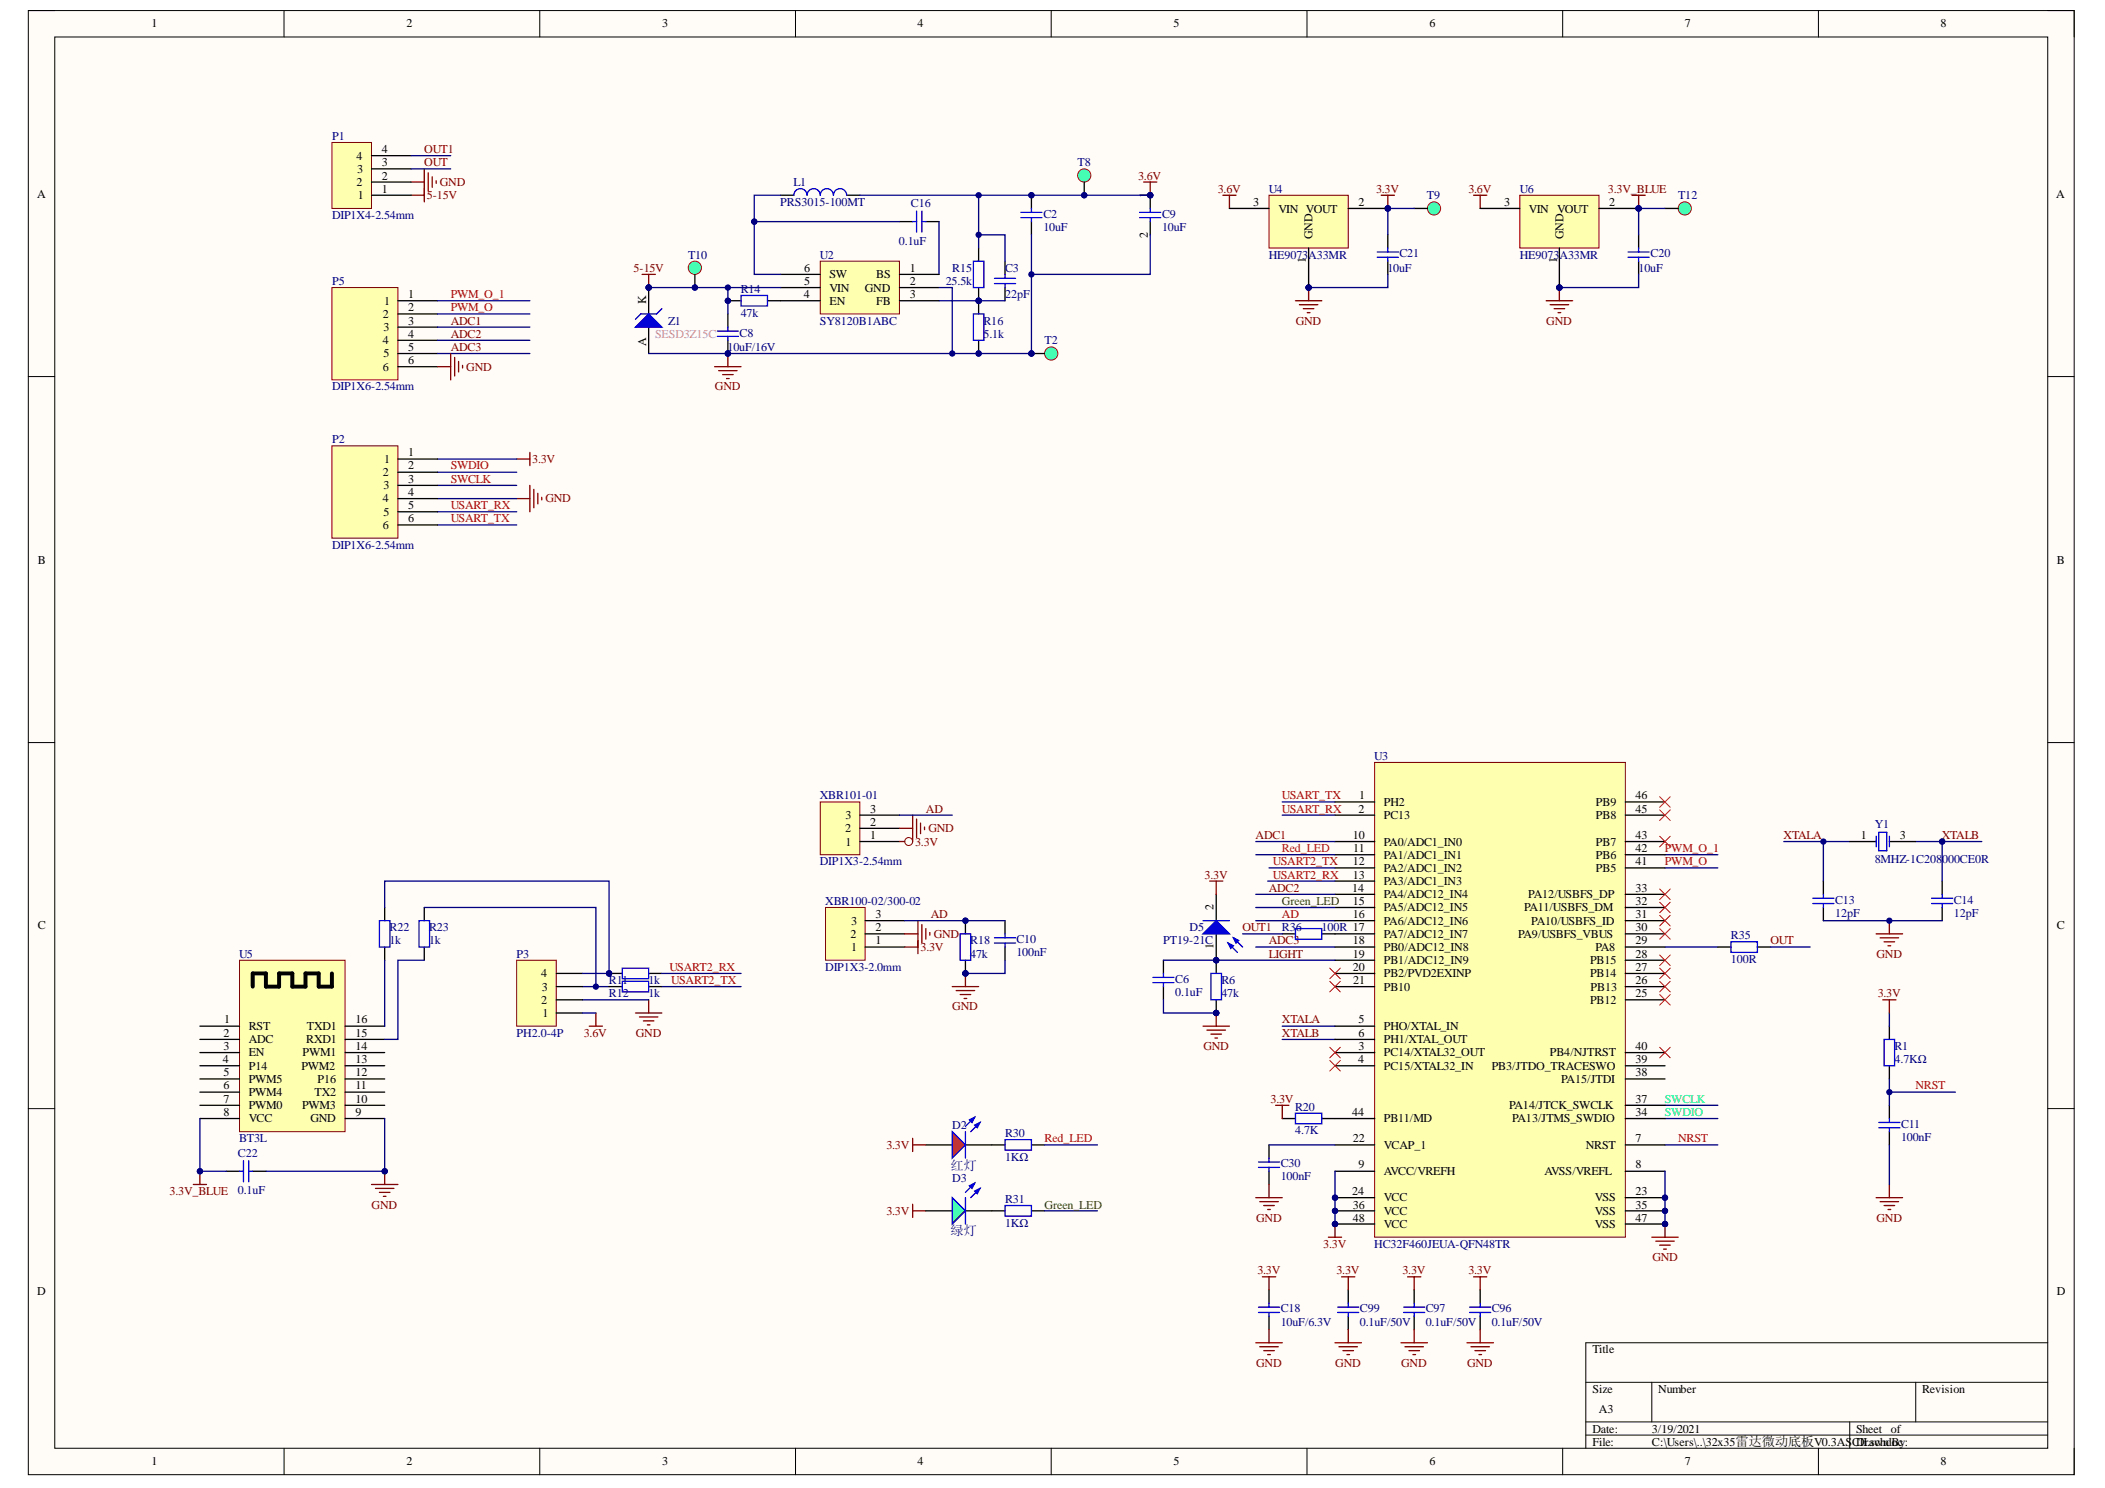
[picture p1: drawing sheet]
<svg xmlns="http://www.w3.org/2000/svg" width="297mm" height="210mm" viewBox="0 0 297 210" stroke-linecap="round" stroke-linejoin="round" font-family="sans-serif">
<defs><g id="words">
<g font-size="1.9" fill="#000080">
<text x="134.1" y="165">红灯</text>
<text x="134.1" y="174.3">绿灯</text>
</g>
<g font-size="1.7">
<text x="21.4" y="3.9">1</text>
<text x="57.3" y="3.9">2</text>
<text x="93.5" y="3.9">3</text>
<text x="129.5" y="3.9">4</text>
<text x="165.6" y="3.9">5</text>
<text x="201.7" y="3.9">6</text>
<text x="237.7" y="3.9">7</text>
<text x="273.8" y="3.9">8</text>
<text x="50.3" y="22.5">4</text>
<text x="53.9" y="23.5">3</text>
<text x="53.9" y="21.6">4</text>
<text x="5.2" y="27.9">A</text>
<text x="50.3" y="26.3">2</text>
<text x="50.4" y="24.4">3</text>
<text x="50.5" y="28.1">1</text>
<text x="53.9" y="27.2">1</text>
<text x="53.9" y="25.3">2</text>
<text x="162" y="27.9" transform="rotate(-90 162 27.9)">1</text>
<text x="176.8" y="29.1">3</text>
<text x="180.4" y="30">VIN VOUT</text>
<text x="191.7" y="29.1">2</text>
<text x="212.3" y="29.1">3</text>
<text x="215.7" y="30">VIN VOUT</text>
<text x="227.1" y="29.1">2</text>
<text x="290.2" y="27.9">A</text>
<text x="162" y="33.5" transform="rotate(-90 162 33.5)">2</text>
<text x="185.2" y="33.7" transform="rotate(-90 185.2 33.7)">GND</text>
<text x="220.6" y="33.7" transform="rotate(-90 220.6 33.7)">GND</text>
<text x="113.5" y="40.2">5</text>
<text x="113.5" y="38.3">6</text>
<text x="117" y="41.1">VIN</text>
<text x="117" y="39.3">SW</text>
<text x="122" y="41.1">GND</text>
<text x="123.6" y="39.3">BS</text>
<text x="128.4" y="38.3">1</text>
<text x="128.4" y="40.2">2</text>
<text x="184.3" y="37.1" transform="rotate(-90 184.3 37.1)">1</text>
<text x="219.7" y="37.1" transform="rotate(-90 219.7 37.1)">1</text>
<text x="54" y="44.9">2</text>
<text x="54.1" y="46.7">3</text>
<text x="54.2" y="43">1</text>
<text x="57.6" y="42.1">1</text>
<text x="57.6" y="43.9">2</text>
<text x="57.6" y="45.8">3</text>
<text x="57.6" y="47.6">4</text>
<text x="91.2" y="42.8" transform="rotate(-90 91.2 42.8)">K</text>
<text x="113.4" y="42.1">4</text>
<text x="117" y="43">EN</text>
<text x="123.6" y="43">FB</text>
<text x="128.4" y="42.1">3</text>
<text x="54" y="48.6">4</text>
<text x="54" y="52.3">6</text>
<text x="54.1" y="50.4">5</text>
<text x="57.6" y="49.5">5</text>
<text x="57.6" y="51.4">6</text>
<text x="91.2" y="48.8" transform="rotate(-90 91.2 48.8)">A</text>
<text x="54.2" y="65.3">1</text>
<text x="57.6" y="64.4">1</text>
<text x="54" y="67.2">2</text>
<text x="54" y="70.9">4</text>
<text x="54.1" y="69">3</text>
<text x="57.6" y="66.2">2</text>
<text x="57.6" y="68.1">3</text>
<text x="57.6" y="69.9">4</text>
<text x="57.6" y="71.8">5</text>
<text x="54" y="74.6">6</text>
<text x="54.1" y="72.7">5</text>
<text x="57.6" y="73.7">6</text>
<text x="5.3" y="79.5">B</text>
<text x="290.2" y="79.5">B</text>
<text x="191.8" y="112.8">1</text>
<text x="195.3" y="113.7">PH2</text>
<text x="225.2" y="113.7">PB9</text>
<text x="230.8" y="112.8">46</text>
<text x="119.2" y="117.4">2</text>
<text x="119.3" y="119.3">1</text>
<text x="119.3" y="115.6">3</text>
<text x="122.8" y="118.4">1</text>
<text x="122.8" y="116.5">2</text>
<text x="122.8" y="114.6">3</text>
<text x="190.9" y="118.4">10</text>
<text x="191.7" y="114.6">2</text>
<text x="195.3" y="115.6">PC13</text>
<text x="195.3" y="119.3">PA0/ADC1_IN0</text>
<text x="225.2" y="119.3">PB7</text>
<text x="225.2" y="115.6">PB8</text>
<text x="230.8" y="118.4">43</text>
<text x="230.8" y="114.6">45</text>
<text x="262.6" y="118.4">1</text>
<text x="268.1" y="118.4">3</text>
<text x="190.8" y="125.8">14</text>
<text x="190.9" y="122.1">12</text>
<text x="190.9" y="123.9">13</text>
<text x="191" y="120.2">11</text>
<text x="195.3" y="121.1">PA1/ADC1_IN1</text>
<text x="195.3" y="123">PA2/ADC1_IN2</text>
<text x="195.3" y="124.9">PA3/ADC1_IN3</text>
<text x="225.2" y="123">PB5</text>
<text x="225.2" y="121.1">PB6</text>
<text x="230.8" y="125.8">33</text>
<text x="230.8" y="122.1">41</text>
<text x="230.8" y="120.2">42</text>
<text x="5.3" y="131.1">C</text>
<text x="120.1" y="130.4">3</text>
<text x="123.6" y="131.4">2</text>
<text x="123.6" y="129.5">3</text>
<text x="171.3" y="128.4" transform="rotate(-90 171.3 128.4)">2</text>
<text x="190.9" y="127.6">15</text>
<text x="190.9" y="129.5">16</text>
<text x="195.3" y="126.7">PA4/ADC12_IN4</text>
<text x="195.3" y="128.6">PA5/ADC12_IN5</text>
<text x="195.3" y="130.4">PA6/ADC12_IN6</text>
<text x="215.1" y="128.6">PA11/USBFS_DM</text>
<text x="215.7" y="126.7">PA12/USBFS_DP</text>
<text x="216.1" y="130.4">PA10/USBFS_ID</text>
<text x="230.8" y="131.4">30</text>
<text x="230.8" y="129.5">31</text>
<text x="230.8" y="127.6">32</text>
<text x="290.2" y="131.1">C</text>
<text x="76.4" y="137.9">4</text>
<text x="120" y="132.3">2</text>
<text x="120.1" y="134.2">1</text>
<text x="123.6" y="133.2">1</text>
<text x="171.3" y="133.8" transform="rotate(-90 171.3 133.8)">1</text>
<text x="190.9" y="133.2">18</text>
<text x="190.9" y="135.1">19</text>
<text x="190.9" y="136.9">20</text>
<text x="195.3" y="132.3">PA7/ADC12_IN7</text>
<text x="195.3" y="134.2">PB0/ADC12_IN8</text>
<text x="195.3" y="136">PB1/ADC12_IN9</text>
<text x="195.3" y="137.9">PB2/PVD2EXINP</text>
<text x="214.2" y="132.3">PA9/USBFS_VBUS</text>
<text x="224.4" y="137.9">PB14</text>
<text x="224.4" y="136">PB15</text>
<text x="225.1" y="134.2">PA8</text>
<text x="230.8" y="136.9">27</text>
<text x="230.8" y="135.1">28</text>
<text x="230.8" y="133.2">29</text>
<text x="76.4" y="141.6">2</text>
<text x="76.5" y="139.7">3</text>
<text x="76.5" y="143.4">1</text>
<text x="191" y="138.8">21</text>
<text x="195.3" y="139.7">PB10</text>
<text x="224.4" y="141.6">PB12</text>
<text x="224.5" y="139.7">PB13</text>
<text x="230.8" y="140.7">25</text>
<text x="230.8" y="138.8">26</text>
<text x="31.5" y="150">4</text>
<text x="31.5" y="146.2">2</text>
<text x="31.5" y="148.1">3</text>
<text x="31.6" y="144.4">1</text>
<text x="35.1" y="145.3">RST</text>
<text x="35.1" y="147.2">ADC</text>
<text x="35.1" y="149">EN</text>
<text x="42.7" y="149">PWM1</text>
<text x="43.2" y="147.2">RXD1</text>
<text x="43.3" y="145.3">TXD1</text>
<text x="50.2" y="150">13</text>
<text x="50.2" y="148.1">14</text>
<text x="50.2" y="146.2">15</text>
<text x="50.2" y="144.4">16</text>
<text x="191.6" y="150">4</text>
<text x="191.7" y="148.1">3</text>
<text x="191.7" y="144.4">5</text>
<text x="191.7" y="146.2">6</text>
<text x="195.3" y="149">PC14/XTAL32_OUT</text>
<text x="195.3" y="145.3">PHO/XTAL_IN</text>
<text x="195.3" y="147.2">PH1/XTAL_OUT</text>
<text x="218.7" y="149">PB4/NJTRST</text>
<text x="230.8" y="150">39</text>
<text x="230.8" y="148.1">40</text>
<text x="31.5" y="151.8">5</text>
<text x="31.5" y="153.7">6</text>
<text x="31.5" y="155.5">7</text>
<text x="35.1" y="150.9">P14</text>
<text x="35.1" y="152.7">PWM5</text>
<text x="35.1" y="154.6">PWM4</text>
<text x="42.5" y="150.9">PWM2</text>
<text x="44.4" y="154.6">TX2</text>
<text x="44.8" y="152.7">P16</text>
<text x="50.2" y="155.5">10</text>
<text x="50.2" y="153.7">11</text>
<text x="50.2" y="151.8">12</text>
<text x="195.3" y="150.9">PC15/XTAL32_IN</text>
<text x="210.5" y="150.9">PB3/JTDO_TRACESWO</text>
<text x="220.3" y="152.7">PA15/JTDI</text>
<text x="230.8" y="155.5">37</text>
<text x="230.8" y="151.8">38</text>
<text x="31.5" y="157.4">8</text>
<text x="35.1" y="156.5">PWM0</text>
<text x="35.1" y="158.3">VCC</text>
<text x="42.6" y="156.5">PWM3</text>
<text x="43.8" y="158.3">GND</text>
<text x="50.2" y="157.4">9</text>
<text x="190.8" y="157.4">44</text>
<text x="190.9" y="161.1">22</text>
<text x="195.3" y="158.3">PB11/MD</text>
<text x="213" y="156.5">PA14/JTCK_SWCLK</text>
<text x="213.4" y="158.3">PA13/JTMS_SWDIO</text>
<text x="230.8" y="161.1">7</text>
<text x="230.8" y="157.4">34</text>
<text x="191.7" y="164.8">9</text>
<text x="195.3" y="165.8">AVCC/VREFH</text>
<text x="195.3" y="162">VCAP_1</text>
<text x="217.9" y="165.8">AVSS/VREFL</text>
<text x="223.8" y="162">NRST</text>
<text x="230.8" y="164.8">8</text>
<text x="190.8" y="168.5">24</text>
<text x="190.9" y="170.5">36</text>
<text x="190.9" y="172.3">48</text>
<text x="195.3" y="169.5">VCC</text>
<text x="195.3" y="171.4">VCC</text>
<text x="195.3" y="173.3">VCC</text>
<text x="225" y="169.5">VSS</text>
<text x="225" y="171.4">VSS</text>
<text x="225" y="173.3">VSS</text>
<text x="230.8" y="168.5">23</text>
<text x="230.8" y="170.5">35</text>
<text x="230.8" y="172.3">47</text>
<text x="5.2" y="182.7">D</text>
<text x="290.2" y="182.7">D</text>
<text x="224.7" y="190.9">Title</text>
<text x="224.7" y="196.5">Size</text>
<text x="234" y="196.5">Number</text>
<text x="271.2" y="196.5">Revision</text>
<text x="224.7" y="202.1">Date:</text>
<text x="224.7" y="203.9">File:</text>
<text x="225.6" y="199.3">A3</text>
<text x="233.1" y="202.1">3/19/2021</text>
<text x="233.1" y="203.9">C:\Users\..\32x35雷达微动底板V0.3ASCDIIr.schdoc</text>
<text x="261.9" y="202.1">Sheet</text>
<text x="263.7" y="203.9">awn By:</text>
<text x="266.8" y="202.1">of</text>
<text x="21.4" y="206.7">1</text>
<text x="57.3" y="206.7">2</text>
<text x="93.5" y="206.7">3</text>
<text x="129.5" y="206.7">4</text>
<text x="165.6" y="206.7">5</text>
<text x="201.7" y="206.7">6</text>
<text x="237.7" y="206.7">7</text>
<text x="273.8" y="206.7">8</text>
</g>
<g font-size="1.7" fill="#000080">
<text x="46.9" y="19.8">P1</text>
<text x="152.1" y="23.5">T8</text>
<text x="110.1" y="29.1">PRS3015-100MT</text>
<text x="112" y="26.3">L1</text>
<text x="128.5" y="29.2">C16</text>
<text x="179" y="27.2">U4</text>
<text x="201.4" y="28.1">T9</text>
<text x="214.5" y="27.2">U6</text>
<text x="236.8" y="28.1">T12</text>
<text x="46.9" y="30.9">DIP1X4-2.54mm</text>
<text x="126.9" y="34.6">0.1uF</text>
<text x="147.2" y="32.6">10uF</text>
<text x="147.2" y="30.7">C2</text>
<text x="164" y="32.6">10uF</text>
<text x="164" y="30.7">C9</text>
<text x="46.9" y="40.2">P5</text>
<text x="97.1" y="36.5">T10</text>
<text x="104.5" y="41.3">R14</text>
<text x="115.7" y="36.5">U2</text>
<text x="133.5" y="40.2">25.5k</text>
<text x="134.4" y="38.3">R15</text>
<text x="141.8" y="38.3">C3</text>
<text x="179" y="36.5">HE9073A33MR</text>
<text x="195.8" y="38.3">10uF</text>
<text x="197.5" y="36.3">C21</text>
<text x="214.5" y="36.5">HE9073A33MR</text>
<text x="231.2" y="38.3">10uF</text>
<text x="232.9" y="36.3">C20</text>
<text x="94.3" y="45.8">Z1</text>
<text x="104.4" y="47.5">C8</text>
<text x="104.5" y="44.7">47k</text>
<text x="115.7" y="45.8">SY8120B1ABC</text>
<text x="138.8" y="47.6">5.1k</text>
<text x="138.8" y="45.8">R16</text>
<text x="141.8" y="42.1">22pF</text>
<text x="102.7" y="49.5">10uF/16V</text>
<text x="147.4" y="48.6">T2</text>
<text x="46.9" y="55.1">DIP1X6-2.54mm</text>
<text x="46.9" y="62.5">P2</text>
<text x="46.9" y="77.4">DIP1X6-2.54mm</text>
<text x="193.9" y="107.2">U3</text>
<text x="115.7" y="112.8">XBR101-01</text>
<text x="264.5" y="116.8">Y1</text>
<text x="115.7" y="122.1">DIP1X3-2.54mm</text>
<text x="264.5" y="121.7">8MHZ-1C208000CE0R</text>
<text x="55" y="131.4">R22</text>
<text x="60.6" y="131.4">R23</text>
<text x="116.5" y="127.6">XBR100-02/300-02</text>
<text x="167.9" y="131.4">D5</text>
<text x="180.9" y="131.4">R36</text>
<text x="186.5" y="131.4">100R 17</text>
<text x="259" y="127.5">C13</text>
<text x="259" y="129.3">12pF</text>
<text x="275.7" y="127.5">C14</text>
<text x="275.7" y="129.3">12pF</text>
<text x="33.7" y="135.1">U5</text>
<text x="55" y="133.2">1k</text>
<text x="60.6" y="133.2">1k</text>
<text x="72.9" y="135.1">P3</text>
<text x="116.5" y="136.9">DIP1X3-2.0mm</text>
<text x="136.9" y="135.1">47k</text>
<text x="136.9" y="133.2">R18</text>
<text x="143.4" y="134.9">100nF</text>
<text x="143.4" y="133.1">C10</text>
<text x="164.2" y="133.2">PT19-21C</text>
<text x="244.2" y="132.5">R35</text>
<text x="244.2" y="135.8">100R</text>
<text x="85.9" y="140.7">R12</text>
<text x="85.9" y="138.8">R11</text>
<text x="91.5" y="140.7">1k</text>
<text x="91.5" y="138.8">1k</text>
<text x="165.8" y="140.5">0.1uF</text>
<text x="165.8" y="138.6">C6</text>
<text x="172.4" y="140.7">47k</text>
<text x="172.4" y="138.8">R6</text>
<text x="72.9" y="146.2">PH2.0-4P</text>
<text x="267.3" y="148.1">R1</text>
<text x="267.3" y="150">4.7KΩ</text>
<text x="33.7" y="161.1">BT3L</text>
<text x="134.4" y="159.2">D2</text>
<text x="141.8" y="160.4">R30</text>
<text x="182.8" y="160">4.7K</text>
<text x="182.8" y="156.7">R20</text>
<text x="268.3" y="159.1">C11</text>
<text x="268.3" y="160.9">100nF</text>
<text x="33.6" y="163.2">C22</text>
<text x="134.4" y="166.7">D3</text>
<text x="141.8" y="163.7">1KΩ</text>
<text x="180.7" y="166.5">100nF</text>
<text x="180.7" y="164.7">C30</text>
<text x="33.6" y="168.4">0.1uF</text>
<text x="141.8" y="169.7">R31</text>
<text x="141.8" y="173">1KΩ</text>
<text x="193.9" y="176.1">HC32F460JEUA-QFN48TR</text>
<text x="180.7" y="185.1">C18</text>
<text x="191.9" y="185.1">C99</text>
<text x="201.2" y="185.1">C97</text>
<text x="210.5" y="185.1">C96</text>
<text x="180.7" y="187">10uF/6.3V</text>
<text x="191.9" y="187">0.1uF/50V</text>
<text x="201.2" y="187">0.1uF/50V</text>
<text x="210.5" y="187">0.1uF/50V</text>
</g>
<g font-size="1.7" fill="#800000">
<text x="59.9" y="23.5">OUT</text>
<text x="59.9" y="21.6">OUT1</text>
<text x="60.2" y="28.1">5-15V</text>
<text x="62.1" y="26.3">GND</text>
<text x="160.6" y="25.3">3.6V</text>
<text x="171.8" y="27.2">3.6V</text>
<text x="194.2" y="27.2">3.3V</text>
<text x="207.2" y="27.2">3.6V</text>
<text x="226.9" y="27.2">3.3V_BLUE</text>
<text x="89.4" y="38.3">5-15V</text>
<text x="63.6" y="45.8">ADC1</text>
<text x="63.6" y="47.6">ADC2</text>
<text x="182.8" y="45.8">GND</text>
<text x="218.2" y="45.8">GND</text>
<text x="63.6" y="49.5">ADC3</text>
<text x="65.8" y="52.3">GND</text>
<text x="100.9" y="55.1">GND</text>
<text x="75.1" y="65.3">3.3V</text>
<text x="77" y="70.9">GND</text>
<text x="129.1" y="119.3">3.3V</text>
<text x="130.7" y="114.6">AD</text>
<text x="131" y="117.4">GND</text>
<text x="177.2" y="118.4">ADC1</text>
<text x="251.7" y="118.4">XTALA</text>
<text x="274" y="118.4">XTALB</text>
<text x="170" y="123.9">3.3V</text>
<text x="179" y="125.8">ADC2</text>
<text x="131.3" y="129.5">AD</text>
<text x="175.3" y="131.4">OUT1</text>
<text x="129.9" y="134.2">3.3V</text>
<text x="131.8" y="132.3">GND</text>
<text x="179" y="133.2">ADC3</text>
<text x="179" y="135.1">LIGHT</text>
<text x="249.8" y="133.2">OUT</text>
<text x="264.8" y="135.1">GND</text>
<text x="134.4" y="142.5">GND</text>
<text x="265" y="140.7">3.3V</text>
<text x="82.4" y="146.2">3.6V</text>
<text x="89.7" y="146.2">GND</text>
<text x="169.8" y="148.1">GND</text>
<text x="180.9" y="144.4">XTALA</text>
<text x="180.9" y="146.2">XTALB</text>
<text x="179.3" y="155.5">3.3V</text>
<text x="125.1" y="162">3.3V</text>
<text x="23.9" y="168.5">3.3V_BLUE</text>
<text x="52.4" y="170.5">GND</text>
<text x="125.1" y="171.4">3.3V</text>
<text x="177.3" y="172.3">GND</text>
<text x="264.8" y="172.3">GND</text>
<text x="177.4" y="179.8">3.3V</text>
<text x="186.7" y="176.1">3.3V</text>
<text x="188.6" y="179.8">3.3V</text>
<text x="197.9" y="179.8">3.3V</text>
<text x="207.2" y="179.8">3.3V</text>
<text x="233.2" y="177.9">GND</text>
<text x="177.3" y="192.8">GND</text>
<text x="188.4" y="192.8">GND</text>
<text x="197.7" y="192.8">GND</text>
<text x="207" y="192.8">GND</text>
</g>
<g font-size="1.7" fill="#bf0000">
<text x="63.6" y="43.9">PWM_O</text>
<text x="63.6" y="42.1">PWM_O_1</text>
<text x="63.6" y="66.2">SWDIO</text>
<text x="63.6" y="68.1">SWCLK</text>
<text x="63.6" y="71.8">USART_RX</text>
<text x="63.6" y="73.7">USART_TX</text>
<text x="180.9" y="112.8">USART_TX</text>
<text x="180.9" y="114.6">USART_RX</text>
<text x="179.6" y="122.1">USART2_TX</text>
<text x="179.6" y="123.9">USART2_RX</text>
<text x="234.9" y="122.1">PWM_O</text>
<text x="234.9" y="120.2">PWM_O_1</text>
<text x="180.9" y="129.5">AD</text>
<text x="94.5" y="136.9">USART2_RX</text>
<text x="94.7" y="138.8">USART2_TX</text>
<text x="270.3" y="153.7">NRST</text>
<text x="236.8" y="161.1">NRST</text>
</g>
<text font-size="1.7" fill="#f0f" x="92.4" y="47.6">SESD3Z15C</text>
<g font-size="1.7" fill="#f00">
<text x="180.9" y="120.2">Red_LED</text>
<text x="147.4" y="161.1">Red_LED</text>
</g>
<g font-size="1.7" fill="#008000">
<text x="180.9" y="127.6">Green_LED</text>
<text x="147.4" y="170.5">Green_LED</text>
</g>
<g font-size="1.7" fill="#0f0">
<text x="234.9" y="155.5">SWCLK</text>
<text x="234.9" y="157.4">SWDIO</text>
</g>
</g></defs>
<path d="M4 1.5h288.7v206.5h-288.7z" fill-rule="evenodd" fill="#fffcf8"/>
<path d="M4 1.5h288.7v206.5h-288.7z" fill="none" stroke="#000" stroke-width=".14"/>
<path d="M7.7 5.2h281.3v199.1h-281.3z" fill-rule="evenodd" fill="#fffcf8"/>
<g fill="none" stroke="#000" stroke-width=".14">
<path d="M4 1.5h3.7M7.7 5.2h281.3v199.1h-281.3zM40.1 1.5v3.7M76.2 1.5v3.7M112.3 1.5v3.7M148.3 1.5v3.7M184.4 1.5v3.7M220.5 1.5v3.7M256.6 1.5v3.7M289 1.5h3.7v3.7M4 53.1h3.7M289 53.1h3.7"/>
<path d="M4 104.8h3.7M289 104.8h3.7M4 156.4h3.7M289 156.4h3.7M223.8 195h65.2M233.1 195v5.6M270.3 195v5.6M289 189.4h-65.2v14.9M40.1 204.3v3.7M76.2 204.3v3.7M112.3 204.3v3.7M148.3 204.3v3.7"/>
<path d="M184.4 204.3v3.7M220.5 204.3v3.7M223.8 200.6h65.2M223.8 202.4h65.2M256.6 204.3v3.7M261 200.6v3.7M292.7 204.3v3.7"/>
</g>
<path d="M180.9 146.6h7.5M180.9 144.8h7.5" fill="none" stroke="#000080" stroke-width=".19"/>
<path d="M257.3 124.3v1.9M257.3 128v1.9M274.1 124.3v1.9M274.1 128v1.9" fill="none" stroke="#000" stroke-width=".19"/>
<path d="M255.8 126.7h3M255.8 127.5h3M257.3 126.2v.5M257.3 127.5v.5M272.6 126.7h3M272.6 127.5h3M274.1 126.2v.5M274.1 127.5v.5" fill="none" stroke="#00f" stroke-width=".19"/>
<circle cx="274.1" cy="118.7" r=".37" fill="#000080"/>
<circle cx="274.1" cy="118.7" r=".37" fill="none" stroke="#000080" stroke-width=".14"/>
<path d="M257.3 129.9h16.8" fill="none" stroke="#000080" stroke-width=".19"/>
<path d="M264.7 131.7h3.8M265.3 132.3h2.6M265.9 132.9h1.5M266.4 133.4h.4M266.6 129.9v1.8" fill="none" stroke="#800000" stroke-width=".19"/>
<circle cx="266.6" cy="129.9" r=".37" fill="#000080"/>
<circle cx="266.6" cy="129.9" r=".37" fill="none" stroke="#000080" stroke-width=".14"/>
<path d="M266.6 144.8v1.8M266.6 150.3v1.9M266.6 155.9v1.9M266.6 159.6v1.9" fill="none" stroke="#000" stroke-width=".19"/>
<path d="M265.1 158.3h3M265.1 159.1h3M265.9 146.6h1.5v3.7h-1.5zM266.6 157.8v.5M266.6 159.1v.5" fill="none" stroke="#00f" stroke-width=".19"/>
<path d="M180.9 113.1h7.5M180.9 115h7.5M257.3 118.7v5.6M177.2 129.9h11.2M234.9 122.4h7.5M234.9 157.8h7.5M234.9 155.9h7.5M266.6 142.9v1.9M266.6 152.2v3.7M234.9 161.5h7.5M266.6 161.5v5.6" fill="none" stroke="#000080" stroke-width=".19"/>
<path d="M264.7 169h3.8M265.3 169.5h2.6M265.9 170.1h1.5M266.4 170.6h.4M266.6 167.1v1.9" fill="none" stroke="#800000" stroke-width=".19"/>
<path d="M72.9 70.3h1.9M72.9 64.8h1.9M74.8 63.8v1.9M74.8 68.5v3.7M75.3 69v2.6M75.9 69.6v1.5M76.4 70.2v.3" fill="none" stroke="#800000" stroke-width=".18"/>
<circle cx="257.3" cy="118.7" r=".37" fill="#000080"/>
<circle cx="257.3" cy="118.7" r=".37" fill="none" stroke="#000080" stroke-width=".14"/>
<path d="M274.1 118.7v5.6" fill="none" stroke="#000080" stroke-width=".19"/>
<circle cx="274.1" cy="118.7" r=".37" fill="#000080"/>
<circle cx="274.1" cy="118.7" r=".37" fill="none" stroke="#000080" stroke-width=".14"/>
<path d="M251.7 118.7h9.3M270.3 118.7h9.3M266.6 154.1h9.3" fill="none" stroke="#000080" stroke-width=".19"/>
<path d="M261 118.7h3.7M266.6 118.7h3.7" fill="none" stroke="#000" stroke-width=".19"/>
<path d="M264.7 118v1.5M265.1 117.4h1.1v2.6h-1.1zM266.6 118v1.5" fill="none" stroke="#00f" stroke-width=".19"/>
<circle cx="266.6" cy="154.1" r=".37" fill="#000080"/>
<circle cx="266.6" cy="154.1" r=".37" fill="none" stroke="#000080" stroke-width=".14"/>
<path d="M234.9 120.6h7.5" fill="none" stroke="#000080" stroke-width=".19"/>
<path d="M179.1 182v1.8M179.1 185.7v1.9" fill="none" stroke="#000" stroke-width=".19"/>
<path d="M177.6 185.1h3M177.6 184.4h3M179.1 183.8v.6M179.1 185.1v.6" fill="none" stroke="#00f" stroke-width=".19"/>
<path d="M177.2 189.4h3.7M177.8 190h2.6M178.3 190.5h1.5M178.9 191.1h.4M179.1 187.6v1.8" fill="none" stroke="#800000" stroke-width=".19"/>
<path d="M130.6 161.5h3.8M136.2 161.5h3.8" fill="none" stroke="#000" stroke-width=".18"/>
<path d="M134.4 159.6l1.8 1.9-1.8 1.9z" fill="#f00"/>
<path d="M134.4 159.6l1.8 1.9-1.8 1.9zM137.5 157.6l-1.3 1.3M138.3 158.3l-1.3 1.3" fill="none" stroke="#00f" stroke-width=".18"/>
<path d="M137.5 158.7l.8-.4-.4 .8z" fill="#00f"/>
<path d="M137.5 158.7l.8-.4-.4 .8z" fill="none" stroke="#00f" stroke-width=".18"/>
<path d="M136.8 158l.7-.4-.3 .7z" fill="#00f"/>
<path d="M136.2 159.6v3.8M136.8 158l.7-.4-.3 .7zM141.8 160.8h3.7v1.4h-3.7zM141.8 170.1h3.7v1.4h-3.7z" fill="none" stroke="#00f" stroke-width=".18"/>
<path d="M140 161.5h1.8M140 170.8h1.8M145.5 161.5h1.9M145.5 170.8h1.9" fill="none" stroke="#000" stroke-width=".18"/>
<circle cx="235" cy="168.9" r=".37" fill="#000080"/>
<circle cx="235" cy="168.9" r=".37" fill="none" stroke="#000080" stroke-width=".14"/>
<circle cx="188.4" cy="168.9" r=".37" fill="#000080"/>
<circle cx="188.4" cy="168.9" r=".37" fill="none" stroke="#000080" stroke-width=".14"/>
<circle cx="234.9" cy="170.8" r=".37" fill="#000080"/>
<circle cx="234.9" cy="170.8" r=".37" fill="none" stroke="#000080" stroke-width=".14"/>
<circle cx="188.4" cy="170.8" r=".37" fill="#000080"/>
<circle cx="188.4" cy="170.8" r=".37" fill="none" stroke="#000080" stroke-width=".14"/>
<circle cx="234.9" cy="172.7" r=".37" fill="#000080"/>
<circle cx="234.9" cy="172.7" r=".37" fill="none" stroke="#000080" stroke-width=".14"/>
<circle cx="188.4" cy="172.7" r=".37" fill="#000080"/>
<circle cx="188.4" cy="172.7" r=".37" fill="none" stroke="#000080" stroke-width=".14"/>
<path d="M194 107.6h35.4v66.9h-35.4z" fill-rule="evenodd" fill="#ffffb0"/>
<path d="M194 107.6h35.4v66.9h-35.4z" fill="none" stroke="#800000" stroke-width=".14"/>
<g fill="none" stroke="#000" stroke-width=".19">
<path d="M188.4 113.1h5.6M188.4 115h5.6M188.4 118.7h5.6M188.4 120.6h5.6M188.4 122.4h5.6M188.4 124.3h5.6M188.4 126.2h5.6M188.4 128h5.6M188.4 129.9h5.6M188.4 131.7h5.6M188.4 133.6h5.6M188.4 135.5h5.6"/>
<path d="M188.4 137.3h5.6M188.4 139.2h5.6M188.4 148.5h5.6M188.4 150.3h5.6M188.4 144.8h5.6M188.4 146.6h5.6M188.4 161.5h5.6M188.4 165.2h5.6M229.4 161.5h5.5M229.4 165.2h5.5M229.4 169h5.5"/>
</g>
<circle cx="235" cy="168.9" r=".37" fill="#000080"/>
<circle cx="235" cy="168.9" r=".37" fill="none" stroke="#000080" stroke-width=".14"/>
<path d="M188.4 169h5.6" fill="none" stroke="#000" stroke-width=".19"/>
<circle cx="188.4" cy="168.9" r=".37" fill="#000080"/>
<circle cx="188.4" cy="168.9" r=".37" fill="none" stroke="#000080" stroke-width=".14"/>
<path d="M229.4 139.2h5.5M229.4 137.3h5.5M229.4 135.5h5.5M229.4 133.6h5.5M229.4 131.7h5.5M229.4 129.9h5.5M229.4 128h5.5M229.4 126.2h5.5M229.4 141h5.5M229.4 157.8h5.5M229.4 170.8h5.5" fill="none" stroke="#000" stroke-width=".19"/>
<circle cx="234.9" cy="170.8" r=".37" fill="#000080"/>
<circle cx="234.9" cy="170.8" r=".37" fill="none" stroke="#000080" stroke-width=".14"/>
<path d="M188.4 170.8h5.6" fill="none" stroke="#000" stroke-width=".19"/>
<circle cx="188.4" cy="170.8" r=".37" fill="#000080"/>
<circle cx="188.4" cy="170.8" r=".37" fill="none" stroke="#000080" stroke-width=".14"/>
<path d="M229.4 118.7h5.5M229.4 115h5.5M229.4 113.1h5.5M229.4 122.4h5.5M229.4 120.6h5.5M188.4 157.8h5.6M229.4 155.9h5.5M229.4 152.2h5.5M229.4 150.3h5.5M229.4 148.5h5.5M229.4 172.7h5.5" fill="none" stroke="#000" stroke-width=".19"/>
<circle cx="234.9" cy="172.7" r=".37" fill="#000080"/>
<circle cx="234.9" cy="172.7" r=".37" fill="none" stroke="#000080" stroke-width=".14"/>
<path d="M188.4 172.7h5.6" fill="none" stroke="#000" stroke-width=".19"/>
<circle cx="188.4" cy="172.7" r=".37" fill="#000080"/>
<circle cx="188.4" cy="172.7" r=".37" fill="none" stroke="#000080" stroke-width=".14"/>
<path d="M180.9 157.8h1.9M186.5 157.8h1.9M179.1 161.5v1.9M179.1 165.2v1.9" fill="none" stroke="#000" stroke-width=".19"/>
<path d="M182.8 157h3.7v1.5h-3.7zM177.6 164.7h3M177.6 163.9h3M179.1 163.4v.5M179.1 164.7v.5" fill="none" stroke="#00f" stroke-width=".19"/>
<path d="M179.1 161.5h9.3" fill="none" stroke="#000080" stroke-width=".19"/>
<path d="M233.1 174.5h3.7M233.6 175.1h2.6M234.2 175.6h1.5M234.8 176.2h.3M234.9 172.7v1.8" fill="none" stroke="#800000" stroke-width=".19"/>
<circle cx="234.9" cy="172.7" r=".37" fill="#000080"/>
<circle cx="234.9" cy="172.7" r=".37" fill="none" stroke="#000080" stroke-width=".14"/>
<path d="M234.9 165.2v7.5" fill="none" stroke="#000080" stroke-width=".19"/>
<circle cx="234.9" cy="172.7" r=".37" fill="#000080"/>
<circle cx="234.9" cy="172.7" r=".37" fill="none" stroke="#000080" stroke-width=".14"/>
<path d="M177.2 169h3.7M177.8 169.5h2.6M178.3 170.1h1.5M178.9 170.6h.4M179.1 167.1v1.9" fill="none" stroke="#800000" stroke-width=".19"/>
<path d="M188.4 165.2v7.5" fill="none" stroke="#000080" stroke-width=".19"/>
<circle cx="188.4" cy="172.7" r=".37" fill="#000080"/>
<circle cx="188.4" cy="172.7" r=".37" fill="none" stroke="#000080" stroke-width=".14"/>
<g fill="none" stroke="#f00" stroke-width=".14">
<path d="M234.2 112.4l1.5 1.5M234.2 114.2l1.5 1.5M234.2 118l1.5 1.5M235.7 112.4l-1.5 1.5M235.7 114.2l-1.5 1.5M235.7 118l-1.5 1.5M234.2 127.3l1.5 1.5M234.2 129.1l1.5 1.5M234.2 131l1.5 1.5M234.2 134.7l1.5 1.5M234.2 136.6l1.5 1.5M234.2 138.4l1.5 1.5"/>
<path d="M235.7 127.3l-1.5 1.5M235.7 129.1l-1.5 1.5M235.7 131l-1.5 1.5M235.7 134.7l-1.5 1.5M235.7 136.6l-1.5 1.5M235.7 138.4l-1.5 1.5M187.6 147.7l1.5 1.5M187.6 149.6l1.5 1.5M189.1 147.7l-1.5 1.5M189.1 149.6l-1.5 1.5M234.2 140.3l1.5 1.5M234.2 147.7l1.5 1.5"/>
<path d="M235.7 140.3l-1.5 1.5M235.7 147.7l-1.5 1.5"/>
</g>
<circle cx="171.6" cy="142.9" r=".37" fill="#000080"/>
<circle cx="171.6" cy="142.9" r=".37" fill="none" stroke="#000080" stroke-width=".14"/>
<circle cx="171.6" cy="135.5" r=".37" fill="#000080"/>
<circle cx="171.6" cy="135.5" r=".37" fill="none" stroke="#000080" stroke-width=".14"/>
<path d="M171.6 141v1.9" fill="none" stroke="#000" stroke-width=".18"/>
<circle cx="171.6" cy="142.9" r=".37" fill="#000080"/>
<circle cx="171.6" cy="142.9" r=".37" fill="none" stroke="#000080" stroke-width=".14"/>
<path d="M171.6 135.5v1.8" fill="none" stroke="#000" stroke-width=".18"/>
<circle cx="171.6" cy="135.5" r=".37" fill="#000080"/>
<circle cx="171.6" cy="135.5" r=".37" fill="none" stroke="#000080" stroke-width=".14"/>
<path d="M170.9 137.3h1.5v3.7h-1.5z" fill="none" stroke="#00f" stroke-width=".18"/>
<circle cx="171.6" cy="135.5" r=".37" fill="#000080"/>
<circle cx="171.6" cy="135.5" r=".37" fill="none" stroke="#000080" stroke-width=".14"/>
<path d="M171.6 131.7v3.8" fill="none" stroke="#000" stroke-width=".18"/>
<circle cx="171.6" cy="135.5" r=".37" fill="#000080"/>
<circle cx="171.6" cy="135.5" r=".37" fill="none" stroke="#000080" stroke-width=".14"/>
<path d="M171.6 126.2v3.7" fill="none" stroke="#000" stroke-width=".18"/>
<path d="M169.8 129.9h3.7" fill="none" stroke="#00f" stroke-width=".19"/>
<path d="M169.8 131.7l1.8-1.8 1.9 1.8z" fill="#00f"/>
<path d="M169.8 131.7l1.8-1.8 1.9 1.8zM173.3 133l1.3 1.3M174 132.3l1.3 1.3" fill="none" stroke="#00f" stroke-width=".19"/>
<path d="M174 132.3l.8 .4-.4 .3z" fill="#00f"/>
<path d="M174 132.3l.8 .4-.4 .3z" fill="none" stroke="#00f" stroke-width=".19"/>
<path d="M173.3 133l.7 .4-.3 .4z" fill="#00f"/>
<path d="M173.3 133l.7 .4-.3 .4z" fill="none" stroke="#00f" stroke-width=".19"/>
<path d="M169.8 144.8h3.7M170.3 145.3h2.6" fill="none" stroke="#800000" stroke-width=".19"/>
<path d="M170.9 145.9h1.5M171.4 146.4h.4M171.6 142.9v1.9" fill="none" stroke="#800000" stroke-width=".18"/>
<circle cx="171.6" cy="142.9" r=".37" fill="#000080"/>
<circle cx="171.6" cy="142.9" r=".37" fill="none" stroke="#000080" stroke-width=".14"/>
<path d="M164.2 135.5v1.8M164.2 139.2v1.8" fill="none" stroke="#000" stroke-width=".18"/>
<path d="M162.7 138.6h3M162.7 137.9h3M164.2 137.3v.6M164.2 138.6v.6" fill="none" stroke="#00f" stroke-width=".18"/>
<path d="M164.2 141v1.9h7.4" fill="none" stroke="#000080" stroke-width=".18"/>
<circle cx="171.6" cy="142.9" r=".37" fill="#000080"/>
<circle cx="171.6" cy="142.9" r=".37" fill="none" stroke="#000080" stroke-width=".14"/>
<path d="M170.7 124.3h1.9M171.6 124.3v1.9" fill="none" stroke="#800000" stroke-width=".18"/>
<path d="M177.2 118.7h11.2" fill="none" stroke="#000080" stroke-width=".19"/>
<path d="M116.5 128h5.6v7.5h-5.6z" fill-rule="evenodd" fill="#ffffb0"/>
<path d="M116.5 128h5.6v7.5h-5.6z" fill="none" stroke="#800000" stroke-width=".14"/>
<path d="M122.1 133.6h5.6M122.1 131.7h5.6M122.1 129.9h5.6" fill="none" stroke="#000" stroke-width=".18"/>
<path d="M127.7 131.7h1.8M127.7 133.6h1.8M129.5 129.9v4.6M130.1 130.4v2.6M130.6 131v1.5M131.2 131.5v.4" fill="none" stroke="#800000" stroke-width=".18"/>
<circle cx="136.2" cy="137.3" r=".37" fill="#000080"/>
<circle cx="136.2" cy="137.3" r=".37" fill="none" stroke="#000080" stroke-width=".14"/>
<circle cx="136.2" cy="129.9" r=".37" fill="#000080"/>
<circle cx="136.2" cy="129.9" r=".37" fill="none" stroke="#000080" stroke-width=".14"/>
<path d="M136.2 135.5v1.8" fill="none" stroke="#000" stroke-width=".18"/>
<circle cx="136.2" cy="137.3" r=".37" fill="#000080"/>
<circle cx="136.2" cy="137.3" r=".37" fill="none" stroke="#000080" stroke-width=".14"/>
<path d="M136.2 129.9v1.8" fill="none" stroke="#000" stroke-width=".18"/>
<circle cx="136.2" cy="129.9" r=".37" fill="#000080"/>
<circle cx="136.2" cy="129.9" r=".37" fill="none" stroke="#000080" stroke-width=".14"/>
<path d="M135.5 131.7h1.5v3.8h-1.5z" fill="none" stroke="#00f" stroke-width=".18"/>
<path d="M134.4 139.2h3.7M134.9 139.7h2.6M136.2 137.3v1.9M135.5 140.3h1.5M136 140.8h.4" fill="none" stroke="#800000" stroke-width=".18"/>
<circle cx="136.2" cy="137.3" r=".37" fill="#000080"/>
<circle cx="136.2" cy="137.3" r=".37" fill="none" stroke="#000080" stroke-width=".14"/>
<path d="M141.8 129.9v1.8M141.8 133.6v1.9" fill="none" stroke="#000" stroke-width=".18"/>
<path d="M140.3 133h3M140.3 132.3h3M141.8 131.7v.6M141.8 133v.6" fill="none" stroke="#00f" stroke-width=".18"/>
<path d="M141.8 135.5v1.8h-5.6" fill="none" stroke="#000080" stroke-width=".18"/>
<circle cx="136.2" cy="137.3" r=".37" fill="#000080"/>
<circle cx="136.2" cy="137.3" r=".37" fill="none" stroke="#000080" stroke-width=".14"/>
<path d="M127.7 129.9h14.1" fill="none" stroke="#000080" stroke-width=".18"/>
<circle cx="162.3" cy="27.5" r=".37" fill="#000080"/>
<circle cx="162.3" cy="27.5" r=".37" fill="none" stroke="#000080" stroke-width=".14"/>
<path d="M162.3 27.5v1.9" fill="none" stroke="#000" stroke-width=".18"/>
<circle cx="162.3" cy="27.5" r=".37" fill="#000080"/>
<circle cx="162.3" cy="27.5" r=".37" fill="none" stroke="#000080" stroke-width=".14"/>
<path d="M162.3 31.3v1.8" fill="none" stroke="#000" stroke-width=".18"/>
<path d="M160.8 30.7h3M160.8 30h3M162.3 29.4v.6M162.3 30.7v.6" fill="none" stroke="#00f" stroke-width=".18"/>
<circle cx="102.7" cy="49.9" r=".37" fill="#000080"/>
<circle cx="102.7" cy="49.9" r=".37" fill="none" stroke="#000080" stroke-width=".14"/>
<path d="M102.7 44.3v1.8M102.7 48v1.9" fill="none" stroke="#000" stroke-width=".18"/>
<circle cx="102.7" cy="49.9" r=".37" fill="#000080"/>
<circle cx="102.7" cy="49.9" r=".37" fill="none" stroke="#000080" stroke-width=".14"/>
<path d="M101.2 47.5h3M101.2 46.7h3M102.7 46.1v.6M102.7 47.5v.5" fill="none" stroke="#00f" stroke-width=".18"/>
<path d="M161.4 25.7h1.8M162.3 25.7v1.8" fill="none" stroke="#800000" stroke-width=".18"/>
<circle cx="162.3" cy="27.5" r=".37" fill="#000080"/>
<circle cx="162.3" cy="27.5" r=".37" fill="none" stroke="#000080" stroke-width=".14"/>
<path d="M100.8 51.7h3.8M101.4 52.3h2.6M102 52.8h1.5M102.5 53.4h.4M102.7 49.9v1.8" fill="none" stroke="#800000" stroke-width=".18"/>
<circle cx="102.7" cy="49.9" r=".37" fill="#000080"/>
<circle cx="102.7" cy="49.9" r=".37" fill="none" stroke="#000080" stroke-width=".14"/>
<circle cx="102.7" cy="42.4" r=".37" fill="#000080"/>
<circle cx="102.7" cy="42.4" r=".37" fill="none" stroke="#000080" stroke-width=".14"/>
<path d="M102.7 42.4h1.9" fill="none" stroke="#000" stroke-width=".18"/>
<circle cx="102.7" cy="42.4" r=".37" fill="#000080"/>
<circle cx="102.7" cy="42.4" r=".37" fill="none" stroke="#000080" stroke-width=".14"/>
<path d="M108.3 42.4h1.9" fill="none" stroke="#000" stroke-width=".18"/>
<path d="M104.6 41.7h3.7v1.5h-3.7z" fill="none" stroke="#00f" stroke-width=".18"/>
<circle cx="138.1" cy="42.4" r=".37" fill="#000080"/>
<circle cx="138.1" cy="42.4" r=".37" fill="none" stroke="#000080" stroke-width=".14"/>
<path d="M138.1 35v1.8M138.1 40.6v1.8" fill="none" stroke="#000" stroke-width=".18"/>
<circle cx="138.1" cy="42.4" r=".37" fill="#000080"/>
<circle cx="138.1" cy="42.4" r=".37" fill="none" stroke="#000080" stroke-width=".14"/>
<path d="M137.4 36.8h1.4v3.8h-1.4z" fill="none" stroke="#00f" stroke-width=".18"/>
<circle cx="138.1" cy="42.4" r=".37" fill="#000080"/>
<circle cx="138.1" cy="42.4" r=".37" fill="none" stroke="#000080" stroke-width=".14"/>
<circle cx="138.1" cy="49.9" r=".37" fill="#000080"/>
<circle cx="138.1" cy="49.9" r=".37" fill="none" stroke="#000080" stroke-width=".14"/>
<path d="M138.1 42.4v1.9" fill="none" stroke="#000" stroke-width=".18"/>
<circle cx="138.1" cy="42.4" r=".37" fill="#000080"/>
<circle cx="138.1" cy="42.4" r=".37" fill="none" stroke="#000080" stroke-width=".14"/>
<path d="M138.1 48v1.9" fill="none" stroke="#000" stroke-width=".18"/>
<circle cx="138.1" cy="49.9" r=".37" fill="#000080"/>
<circle cx="138.1" cy="49.9" r=".37" fill="none" stroke="#000080" stroke-width=".14"/>
<path d="M112 27.5a.93 .93 0 0 1 1-.9 .93 .93 0 0 1 .9 .9 .93 .93 0 0 1 .9-.9 .93 .93 0 0 1 .9 .9 .93 .93 0 0 1 1-.9 .93 .93 0 0 1 .9 .9 .93 .93 0 0 1 .9-.9 .93 .93 0 0 1 1 .9M128.8 31.3h.5M129.3 29.8v2.9M130.1 29.8v2.9M130.1 31.3h.5M137.4 44.3h1.4v3.7h-1.4z" fill="none" stroke="#00f" stroke-width=".18"/>
<path d="M110.2 27.5h1.8M119.5 27.5h1.8M126.9 31.3h1.9M130.6 31.3h1.9" fill="none" stroke="#000" stroke-width=".18"/>
<path d="M110.2 27.5h-3.8v3.8h20.5M132.5 31.3v7.4" fill="none" stroke="#000080" stroke-width=".18"/>
<circle cx="106.4" cy="31.3" r=".37" fill="#000080"/>
<circle cx="106.4" cy="31.3" r=".37" fill="none" stroke="#000080" stroke-width=".14"/>
<circle cx="145.5" cy="27.5" r=".37" fill="#000080"/>
<circle cx="145.5" cy="27.5" r=".37" fill="none" stroke="#000080" stroke-width=".14"/>
<path d="M145.5 27.5v1.9" fill="none" stroke="#000" stroke-width=".18"/>
<circle cx="145.5" cy="27.5" r=".37" fill="#000080"/>
<circle cx="145.5" cy="27.5" r=".37" fill="none" stroke="#000080" stroke-width=".14"/>
<path d="M145.5 31.3v1.8" fill="none" stroke="#000" stroke-width=".18"/>
<path d="M144.1 30.7h2.9M144.1 30h2.9M145.5 29.4v.6M145.5 30.7v.6" fill="none" stroke="#00f" stroke-width=".18"/>
<path d="M121.3 27.5h41" fill="none" stroke="#000080" stroke-width=".18"/>
<circle cx="162.3" cy="27.5" r=".37" fill="#000080"/>
<circle cx="162.3" cy="27.5" r=".37" fill="none" stroke="#000080" stroke-width=".14"/>
<path d="M115.7 36.8h11.2v7.5h-11.2z" fill-rule="evenodd" fill="#ffffb0"/>
<path d="M115.7 36.8h11.2v7.5h-11.2z" fill="none" stroke="#800000" stroke-width=".14"/>
<path d="M110.2 38.7h5.5M126.9 38.7h5.6M110.2 40.6h5.5M110.2 42.4h5.5M126.9 40.6h5.6M126.9 42.4h5.6" fill="none" stroke="#000" stroke-width=".18"/>
<path d="M106.4 31.3v7.4h3.8" fill="none" stroke="#000080" stroke-width=".18"/>
<circle cx="106.4" cy="31.3" r=".37" fill="#000080"/>
<circle cx="106.4" cy="31.3" r=".37" fill="none" stroke="#000080" stroke-width=".14"/>
<path d="M132.5 40.6h1.9v9.3" fill="none" stroke="#000080" stroke-width=".18"/>
<circle cx="134.4" cy="49.9" r=".37" fill="#000080"/>
<circle cx="134.4" cy="49.9" r=".37" fill="none" stroke="#000080" stroke-width=".14"/>
<path d="M138.1 27.5v7.5" fill="none" stroke="#000080" stroke-width=".18"/>
<circle cx="138.1" cy="27.5" r=".37" fill="#000080"/>
<circle cx="138.1" cy="27.5" r=".37" fill="none" stroke="#000080" stroke-width=".14"/>
<path d="M90.6 38.7h1.9M91.5 38.7v1.9" fill="none" stroke="#800000" stroke-width=".18"/>
<circle cx="91.5" cy="40.6" r=".37" fill="#000080"/>
<circle cx="91.5" cy="40.6" r=".37" fill="none" stroke="#000080" stroke-width=".14"/>
<path d="M82.2 139.2h3.7" fill="none" stroke="#000080" stroke-width=".18"/>
<path d="M85.9 139.2h1.9M91.5 139.2h1.9" fill="none" stroke="#000" stroke-width=".18"/>
<path d="M87.8 138.4h3.7v1.5h-3.7z" fill="none" stroke="#00f" stroke-width=".18"/>
<circle cx="85.9" cy="137.3" r=".37" fill="#000080"/>
<circle cx="85.9" cy="137.3" r=".37" fill="none" stroke="#000080" stroke-width=".14"/>
<path d="M85.9 137.3h1.9" fill="none" stroke="#000" stroke-width=".18"/>
<circle cx="85.9" cy="137.3" r=".37" fill="#000080"/>
<circle cx="85.9" cy="137.3" r=".37" fill="none" stroke="#000080" stroke-width=".14"/>
<path d="M91.5 137.3h1.9" fill="none" stroke="#000" stroke-width=".18"/>
<path d="M87.8 136.6h3.7v1.5h-3.7z" fill="none" stroke="#00f" stroke-width=".18"/>
<path d="M91.5 40.6h18.7" fill="none" stroke="#000080" stroke-width=".18"/>
<circle cx="91.5" cy="40.6" r=".37" fill="#000080"/>
<circle cx="91.5" cy="40.6" r=".37" fill="none" stroke="#000080" stroke-width=".14"/>
<path d="M141.8 36.8v1.9M141.8 40.6v1.8" fill="none" stroke="#000" stroke-width=".18"/>
<path d="M140.3 39.3h3M141.8 38.7v.6M140.3 40h3M141.8 40v.6" fill="none" stroke="#00f" stroke-width=".18"/>
<path d="M138.1 33.1h3.7v3.7" fill="none" stroke="#000080" stroke-width=".18"/>
<circle cx="138.1" cy="33.1" r=".37" fill="#000080"/>
<circle cx="138.1" cy="33.1" r=".37" fill="none" stroke="#000080" stroke-width=".14"/>
<path d="M132.5 42.4h9.3" fill="none" stroke="#000080" stroke-width=".18"/>
<circle cx="145.5" cy="49.9" r=".37" fill="#000080"/>
<circle cx="145.5" cy="49.9" r=".37" fill="none" stroke="#000080" stroke-width=".14"/>
<circle cx="148.3" cy="49.9" r=".93" fill="#0ff"/>
<circle cx="148.3" cy="49.9" r=".93" fill="none" stroke="#bf0000" stroke-width=".14"/>
<path d="M145.5 49.9h1.9" fill="none" stroke="#000" stroke-width=".18"/>
<circle cx="145.5" cy="49.9" r=".37" fill="#000080"/>
<circle cx="145.5" cy="49.9" r=".37" fill="none" stroke="#000080" stroke-width=".14"/>
<circle cx="153" cy="27.5" r=".37" fill="#000080"/>
<circle cx="153" cy="27.5" r=".37" fill="none" stroke="#000080" stroke-width=".14"/>
<circle cx="153" cy="24.8" r=".93" fill="#0ff"/>
<circle cx="153" cy="24.8" r=".93" fill="none" stroke="#bf0000" stroke-width=".14"/>
<path d="M153 25.7v1.8" fill="none" stroke="#000" stroke-width=".18"/>
<circle cx="153" cy="27.5" r=".37" fill="#000080"/>
<circle cx="153" cy="27.5" r=".37" fill="none" stroke="#000080" stroke-width=".14"/>
<path d="M33.8 135.5h14.9v24.1h-14.9z" fill-rule="evenodd" fill="#ffffb0"/>
<path d="M33.8 135.5h14.9v24.1h-14.9z" fill="none" stroke="#800000" stroke-width=".14"/>
<g fill="none" stroke="#000" stroke-width=".18">
<path d="M28.2 144.8h5.6M28.2 146.6h5.6M28.2 148.5h5.6M28.2 150.3h5.6M28.2 152.2h5.6M28.2 154.1h5.6M28.2 155.9h5.6M28.2 157.8h5.6M48.7 144.8h5.6M48.7 146.6h5.6M48.7 148.5h5.6M48.7 150.3h5.6"/>
<path d="M48.7 152.2h5.6M48.7 154.1h5.6M48.7 155.9h5.6M48.7 157.8h5.6"/>
</g>
<path d="M46.8 137.3v1.9h-1.8v-1.9h-1.9v1.9h-1.9v-1.9h-1.8v1.9h-1.9v-1.9h-1.8v1.9" fill="none" stroke="#000" stroke-width=".56"/>
<path d="M172.6 27.5h1.8M173.5 27.5v1.9M182.8 42.4h3.7M183.4 43h2.6M183.9 43.5h1.5M184.5 44.1h.4M184.7 40.6v1.8" fill="none" stroke="#800000" stroke-width=".19"/>
<circle cx="184.7" cy="40.6" r=".37" fill="#000080"/>
<circle cx="184.7" cy="40.6" r=".37" fill="none" stroke="#000080" stroke-width=".14"/>
<path d="M194.9 27.5h1.9M195.8 27.5v1.9" fill="none" stroke="#800000" stroke-width=".19"/>
<circle cx="195.8" cy="29.4" r=".37" fill="#000080"/>
<circle cx="195.8" cy="29.4" r=".37" fill="none" stroke="#000080" stroke-width=".14"/>
<path d="M27.3 167.1h1.8M28.2 165.2v1.9" fill="none" stroke="#800000" stroke-width=".18"/>
<circle cx="28.2" cy="165.2" r=".37" fill="#000080"/>
<circle cx="28.2" cy="165.2" r=".37" fill="none" stroke="#000080" stroke-width=".14"/>
<path d="M195.8 33.1v1.9M195.8 36.8v1.9" fill="none" stroke="#000" stroke-width=".19"/>
<path d="M194.3 36.3h3M194.3 35.5h3M195.8 35v.5M195.8 36.3v.5" fill="none" stroke="#00f" stroke-width=".19"/>
<path d="M31.9 165.2h1.9M35.7 165.2h1.8" fill="none" stroke="#000" stroke-width=".18"/>
<path d="M33.8 165.2h.6M34.4 163.7v3M35.1 163.7v3M35.1 165.2h.6" fill="none" stroke="#00f" stroke-width=".18"/>
<path d="M54.3 157.8v7.4h-16.8" fill="none" stroke="#000080" stroke-width=".18"/>
<circle cx="54.3" cy="165.2" r=".37" fill="#000080"/>
<circle cx="54.3" cy="165.2" r=".37" fill="none" stroke="#000080" stroke-width=".14"/>
<path d="M52.4 167.1h3.7M53 167.6h2.6M53.5 168.2h1.5M54.1 168.8h.4M54.3 165.2v1.9" fill="none" stroke="#800000" stroke-width=".18"/>
<circle cx="54.3" cy="165.2" r=".37" fill="#000080"/>
<circle cx="54.3" cy="165.2" r=".37" fill="none" stroke="#000080" stroke-width=".14"/>
<path d="M89.7 142.9h3.7M90.2 143.5h2.6M90.8 144h1.5M91.3 144.6h.4M91.5 141v1.9" fill="none" stroke="#800000" stroke-width=".18"/>
<path d="M28.2 157.8v7.4h3.7M82.2 141h9.3" fill="none" stroke="#000080" stroke-width=".18"/>
<circle cx="28.2" cy="165.2" r=".37" fill="#000080"/>
<circle cx="28.2" cy="165.2" r=".37" fill="none" stroke="#000080" stroke-width=".14"/>
<path d="M72.9 135.5h5.6v9.3h-5.6z" fill-rule="evenodd" fill="#ffffb0"/>
<path d="M72.9 135.5h5.6v9.3h-5.6z" fill="none" stroke="#800000" stroke-width=".14"/>
<path d="M54.3 128v1.9M54.3 133.6v1.9M59.9 128v1.9M59.9 133.6v1.9M78.5 139.2h3.7M78.5 137.3h3.7M78.5 142.9h3.7M78.5 141h3.7" fill="none" stroke="#000" stroke-width=".18"/>
<path d="M83.2 144.8h1.8M84.1 142.9v1.9" fill="none" stroke="#800000" stroke-width=".18"/>
<path d="M54.3 135.5v9.3M59.9 135.5h-3.8v11.1h-1.8M82.2 142.9h1.9" fill="none" stroke="#000080" stroke-width=".18"/>
<path d="M53.5 129.9h1.5v3.7h-1.5zM59.1 129.9h1.5v3.7h-1.5z" fill="none" stroke="#00f" stroke-width=".18"/>
<circle cx="91.5" cy="40.6" r=".37" fill="#000080"/>
<circle cx="91.5" cy="40.6" r=".37" fill="none" stroke="#000080" stroke-width=".14"/>
<path d="M91.5 40.6v3.7M91.5 46.1v3.8" fill="none" stroke="#000" stroke-width=".18"/>
<circle cx="91.5" cy="40.6" r=".37" fill="#000080"/>
<circle cx="91.5" cy="40.6" r=".37" fill="none" stroke="#000080" stroke-width=".14"/>
<path d="M89.7 46.1l1.8-1.8 1.9 1.8z" fill="#00f"/>
<path d="M89.7 46.1l1.8-1.8 1.9 1.8zM93.4 43.5l-.7 .8h-2.3l-.7 .7" fill="none" stroke="#00f" stroke-width=".18"/>
<path d="M102.7 40.6v3.7" fill="none" stroke="#000080" stroke-width=".18"/>
<circle cx="102.7" cy="40.6" r=".37" fill="#000080"/>
<circle cx="102.7" cy="40.6" r=".37" fill="none" stroke="#000080" stroke-width=".14"/>
<path d="M145.5 33.1v16.8h-54" fill="none" stroke="#000080" stroke-width=".18"/>
<circle cx="145.5" cy="49.9" r=".37" fill="#000080"/>
<circle cx="145.5" cy="49.9" r=".37" fill="none" stroke="#000080" stroke-width=".14"/>
<circle cx="202.4" cy="29.4" r=".93" fill="#0ff"/>
<circle cx="202.4" cy="29.4" r=".93" fill="none" stroke="#bf0000" stroke-width=".14"/>
<path d="M199.6 29.4h1.8" fill="none" stroke="#000" stroke-width=".19"/>
<path d="M199.6 29.4h-3.8v3.7" fill="none" stroke="#000080" stroke-width=".19"/>
<circle cx="195.8" cy="29.4" r=".37" fill="#000080"/>
<circle cx="195.8" cy="29.4" r=".37" fill="none" stroke="#000080" stroke-width=".14"/>
<path d="M195.8 38.7v1.9h-11.1" fill="none" stroke="#000080" stroke-width=".19"/>
<circle cx="184.7" cy="40.6" r=".37" fill="#000080"/>
<circle cx="184.7" cy="40.6" r=".37" fill="none" stroke="#000080" stroke-width=".14"/>
<circle cx="98.1" cy="40.6" r=".37" fill="#000080"/>
<circle cx="98.1" cy="40.6" r=".37" fill="none" stroke="#000080" stroke-width=".14"/>
<circle cx="98.1" cy="37.8" r=".93" fill="#0ff"/>
<circle cx="98.1" cy="37.8" r=".93" fill="none" stroke="#bf0000" stroke-width=".14"/>
<path d="M98.1 38.7v1.9" fill="none" stroke="#000" stroke-width=".18"/>
<circle cx="98.1" cy="40.6" r=".37" fill="#000080"/>
<circle cx="98.1" cy="40.6" r=".37" fill="none" stroke="#000080" stroke-width=".14"/>
<circle cx="184.7" cy="40.6" r=".37" fill="#000080"/>
<circle cx="184.7" cy="40.6" r=".37" fill="none" stroke="#000080" stroke-width=".14"/>
<circle cx="195.8" cy="29.4" r=".37" fill="#000080"/>
<circle cx="195.8" cy="29.4" r=".37" fill="none" stroke="#000080" stroke-width=".14"/>
<path d="M179.1 27.5h11.2v7.5h-11.2z" fill-rule="evenodd" fill="#ffffb0"/>
<path d="M179.1 27.5h11.2v7.5h-11.2z" fill="none" stroke="#800000" stroke-width=".14"/>
<path d="M173.5 29.4h5.6M184.7 35v5.6" fill="none" stroke="#000" stroke-width=".19"/>
<circle cx="184.7" cy="40.6" r=".37" fill="#000080"/>
<circle cx="184.7" cy="40.6" r=".37" fill="none" stroke="#000080" stroke-width=".14"/>
<path d="M190.3 29.4h5.5" fill="none" stroke="#000" stroke-width=".19"/>
<circle cx="195.8" cy="29.4" r=".37" fill="#000080"/>
<circle cx="195.8" cy="29.4" r=".37" fill="none" stroke="#000080" stroke-width=".14"/>
<path d="M162.3 33.1v5.6h-16.8" fill="none" stroke="#000080" stroke-width=".18"/>
<circle cx="145.5" cy="38.7" r=".37" fill="#000080"/>
<circle cx="145.5" cy="38.7" r=".37" fill="none" stroke="#000080" stroke-width=".14"/>
<path d="M59.9 128h24.2v11.2" fill="none" stroke="#000080" stroke-width=".18"/>
<circle cx="84.1" cy="139.2" r=".37" fill="#000080"/>
<circle cx="84.1" cy="139.2" r=".37" fill="none" stroke="#000080" stroke-width=".14"/>
<path d="M54.3 128v-3.7h31.6v13h-3.7" fill="none" stroke="#000080" stroke-width=".18"/>
<circle cx="85.9" cy="137.3" r=".37" fill="#000080"/>
<circle cx="85.9" cy="137.3" r=".37" fill="none" stroke="#000080" stroke-width=".14"/>
<path d="M93.4 137.3h11.2M93.4 139.2h11.2M147.4 161.5h7.5M147.4 170.8h7.5" fill="none" stroke="#000080" stroke-width=".18"/>
<path d="M177.2 120.6h11.2M177.2 128h11.2M178.9 124.3h9.5M179.1 122.4h9.3" fill="none" stroke="#000080" stroke-width=".19"/>
<path d="M128.8 160.6v1.8M128.8 169.9v1.8M128.8 161.5h1.8M128.8 170.8h1.8" fill="none" stroke="#800000" stroke-width=".18"/>
<path d="M130.6 170.8h3.8M136.2 170.8h3.8" fill="none" stroke="#000" stroke-width=".18"/>
<path d="M134.4 168.9l1.8 1.9-1.8 1.9z" fill="#0f0"/>
<path d="M134.4 169l1.8 1.8-1.8 1.9z" fill="none" stroke="#00f" stroke-width=".19"/>
<path d="M137.5 166.9l-1.3 1.3M138.3 167.6l-1.3 1.3" fill="none" stroke="#00f" stroke-width=".18"/>
<path d="M137.5 168l.8-.4-.4 .8z" fill="#00f"/>
<path d="M137.5 168l.8-.4-.4 .8z" fill="none" stroke="#00f" stroke-width=".18"/>
<path d="M136.8 167.3l.7-.4-.3 .7z" fill="#00f"/>
<path d="M136.8 167.3l.7-.4-.3 .7z" fill="none" stroke="#00f" stroke-width=".18"/>
<path d="M136.2 169v3.7" fill="none" stroke="#00f" stroke-width=".19"/>
<path d="M177.2 126.2h11.2M177.2 133.6h11.2" fill="none" stroke="#000080" stroke-width=".19"/>
<path d="M61.7 64.8h11.2M61.7 66.6h11.2M61.7 68.5h11.2M61.7 70.3h11.2M61.7 72.2h11.2M61.7 74.1h11.2" fill="none" stroke="#000080" stroke-width=".18"/>
<path d="M207.9 27.5h1.9M208.9 27.5v1.9M218.2 42.4h3.7M218.7 43h2.7M219.3 43.5h1.5M219.9 44.1h.3M220 40.6v1.8" fill="none" stroke="#800000" stroke-width=".19"/>
<circle cx="220" cy="40.6" r=".37" fill="#000080"/>
<circle cx="220" cy="40.6" r=".37" fill="none" stroke="#000080" stroke-width=".14"/>
<path d="M231.2 33.1v1.9M231.2 36.8v1.9" fill="none" stroke="#000" stroke-width=".19"/>
<path d="M229.7 36.3h3M229.7 35.5h3M231.2 35v.5M231.2 36.3v.5" fill="none" stroke="#00f" stroke-width=".19"/>
<circle cx="237.7" cy="29.4" r=".93" fill="#0ff"/>
<circle cx="237.7" cy="29.4" r=".93" fill="none" stroke="#bf0000" stroke-width=".14"/>
<path d="M234.9 29.4h1.9" fill="none" stroke="#000" stroke-width=".19"/>
<path d="M234.9 29.4h-3.7v3.7" fill="none" stroke="#000080" stroke-width=".19"/>
<circle cx="231.2" cy="29.4" r=".37" fill="#000080"/>
<circle cx="231.2" cy="29.4" r=".37" fill="none" stroke="#000080" stroke-width=".14"/>
<path d="M231.2 38.7v1.9h-11.2" fill="none" stroke="#000080" stroke-width=".19"/>
<circle cx="220" cy="40.6" r=".37" fill="#000080"/>
<circle cx="220" cy="40.6" r=".37" fill="none" stroke="#000080" stroke-width=".14"/>
<circle cx="220" cy="40.6" r=".37" fill="#000080"/>
<circle cx="220" cy="40.6" r=".37" fill="none" stroke="#000080" stroke-width=".14"/>
<circle cx="231.2" cy="29.4" r=".37" fill="#000080"/>
<circle cx="231.2" cy="29.4" r=".37" fill="none" stroke="#000080" stroke-width=".14"/>
<path d="M214.5 27.5h11.1v7.5h-11.1z" fill-rule="evenodd" fill="#ffffb0"/>
<path d="M214.5 27.5h11.1v7.5h-11.1z" fill="none" stroke="#800000" stroke-width=".14"/>
<path d="M208.9 29.4h5.6M220 35v5.6" fill="none" stroke="#000" stroke-width=".19"/>
<circle cx="220" cy="40.6" r=".37" fill="#000080"/>
<circle cx="220" cy="40.6" r=".37" fill="none" stroke="#000080" stroke-width=".14"/>
<path d="M225.6 29.4h5.6" fill="none" stroke="#000" stroke-width=".19"/>
<circle cx="231.2" cy="29.4" r=".37" fill="#000080"/>
<circle cx="231.2" cy="29.4" r=".37" fill="none" stroke="#000080" stroke-width=".14"/>
<path d="M230.3 27.5h1.9M231.2 27.5v1.9" fill="none" stroke="#800000" stroke-width=".19"/>
<circle cx="231.2" cy="29.4" r=".37" fill="#000080"/>
<circle cx="231.2" cy="29.4" r=".37" fill="none" stroke="#000080" stroke-width=".14"/>
<path d="M46.8 62.9h9.3v13h-9.3z" fill-rule="evenodd" fill="#ffffb0"/>
<path d="M46.8 62.9h9.3v13h-9.3z" fill="none" stroke="#800000" stroke-width=".14"/>
<path d="M56.1 64.8h5.6M56.1 66.6h5.6M56.1 68.5h5.6M56.1 70.3h5.6M56.1 72.2h5.6M56.1 74.1h5.6" fill="none" stroke="#000" stroke-width=".18"/>
<path d="M46.8 40.6h9.3v13h-9.3z" fill-rule="evenodd" fill="#ffffb0"/>
<path d="M46.8 40.6h9.3v13h-9.3z" fill="none" stroke="#800000" stroke-width=".14"/>
<path d="M56.1 42.4h5.6M56.1 44.3h5.6M56.1 46.1h5.6M56.1 48h5.6M56.1 49.9h5.6M56.1 51.7h5.6" fill="none" stroke="#000" stroke-width=".18"/>
<path d="M61.7 42.4h13.1M61.7 44.3h13.1M61.7 46.1h13.1M61.7 48h13.1M61.7 49.9h13.1" fill="none" stroke="#000080" stroke-width=".18"/>
<path d="M58 27.5h1.9M58 25.7h1.9M59.9 23.8v4.7M60.4 24.4v2.6M61 24.9v1.5M61.5 25.5v.4M61.7 51.7h1.9M63.6 49.9v3.7M64.2 50.4v2.6M64.7 51v1.5M65.3 51.5v.4" fill="none" stroke="#800000" stroke-width=".18"/>
<path d="M187.6 138.4l1.5 1.5M189.1 138.4l-1.5 1.5" fill="none" stroke="#f00" stroke-width=".14"/>
<path d="M187.5 174.5h1.8M188.4 172.7v1.8" fill="none" stroke="#800000" stroke-width=".19"/>
<circle cx="188.4" cy="172.7" r=".37" fill="#000080"/>
<circle cx="188.4" cy="172.7" r=".37" fill="none" stroke="#000080" stroke-width=".14"/>
<path d="M180 155.9h1.9M180.9 155.9v1.9M265.7 141h1.8M266.6 141v1.9M178.1 180.1h1.9M179.1 180.1v1.9" fill="none" stroke="#800000" stroke-width=".19"/>
<path d="M187.6 136.6l1.5 1.5M189.1 136.6l-1.5 1.5" fill="none" stroke="#f00" stroke-width=".14"/>
<path d="M164.2 135.5h24.2" fill="none" stroke="#000080" stroke-width=".19"/>
<path d="M115.7 113.1h5.6v7.5h-5.6z" fill-rule="evenodd" fill="#ffffb0"/>
<g fill="none" stroke="#800000" stroke-width=".14">
<path d="M115.7 113.1h5.6v7.5h-5.6z"/>
<circle cx="128.2" cy="118.7" r=".56"/>
</g>
<path d="M121.3 118.7h5.6M121.3 116.8h5.6M121.3 115h5.6" fill="none" stroke="#000" stroke-width=".18"/>
<path d="M126.9 116.8h1.9M126.9 118.7h.8M128.8 115v3.7M129.3 115.5v2.6M129.9 116.1v1.5M130.5 116.7v.3" fill="none" stroke="#800000" stroke-width=".18"/>
<path d="M126.9 115h7.5" fill="none" stroke="#000080" stroke-width=".18"/>
<path d="M190.3 182v1.8M190.3 185.7v1.9M199.6 182v1.8M199.6 185.7v1.9M208.9 182v1.8M208.9 185.7v1.9" fill="none" stroke="#000" stroke-width=".19"/>
<path d="M188.8 185.1h2.9M188.8 184.4h2.9M190.3 183.8v.6M190.3 185.1v.6M198.1 185.1h2.9M198.1 184.4h2.9M199.6 183.8v.6M199.6 185.1v.6M207.4 185.1h3M207.4 184.4h3M208.9 183.8v.6M208.9 185.1v.6" fill="none" stroke="#00f" stroke-width=".19"/>
<g fill="none" stroke="#800000" stroke-width=".19">
<path d="M188.4 189.4h3.7M188.9 190h2.7M189.3 180.1h1.9M189.5 190.5h1.5M190.1 191.1h.3M190.3 180.1v1.9M190.3 187.6v1.8M197.7 189.4h3.7M198.3 190h2.6M198.6 180.1h1.9M198.8 190.5h1.5M199.4 191.1h.3"/>
<path d="M199.6 180.1v1.9M199.6 187.6v1.8M207 189.4h3.7M207.6 190h2.6M207.9 180.1h1.9M208.1 190.5h1.5M208.7 191.1h.4M208.9 180.1v1.9M208.9 187.6v1.8"/>
</g>
<path d="M234.2 125.4l1.5 1.5M235.7 125.4l-1.5 1.5" fill="none" stroke="#f00" stroke-width=".14"/>
<path d="M234.9 133.6h7.5" fill="none" stroke="#000080" stroke-width=".19"/>
<path d="M46.8 20.1h5.6v9.3h-5.6z" fill-rule="evenodd" fill="#ffffb0"/>
<path d="M46.8 20.1h5.6v9.3h-5.6z" fill="none" stroke="#800000" stroke-width=".14"/>
<path d="M52.4 27.5h5.6M52.4 25.7h5.6M52.4 23.8h5.6M52.4 22h5.6" fill="none" stroke="#000" stroke-width=".18"/>
<path d="M58 23.8h5.6M58 22h5.6" fill="none" stroke="#000080" stroke-width=".18"/>
<path d="M180.9 131.7h1.9M186.5 131.7h1.9M242.4 133.6h1.9M248 133.6h1.8" fill="none" stroke="#000" stroke-width=".19"/>
<path d="M182.8 131h3.7v1.5h-3.7zM244.3 132.9h3.7v1.4h-3.7z" fill="none" stroke="#00f" stroke-width=".19"/>
<path d="M175.3 131.7h5.6M249.8 133.6h5.6" fill="none" stroke="#000080" stroke-width=".19"/>
<use href="#words"/>
</svg>
